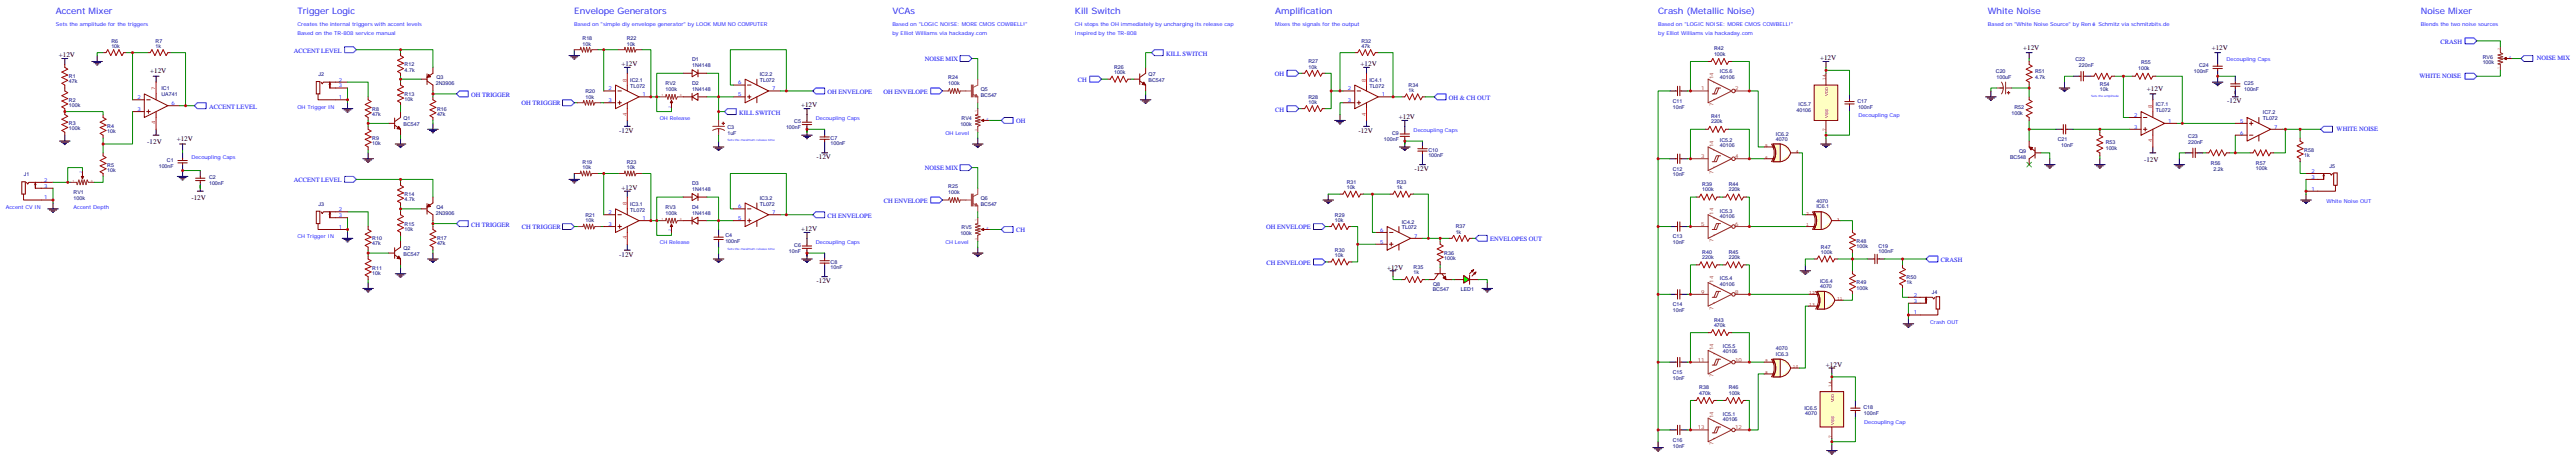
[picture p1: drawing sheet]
<svg xmlns="http://www.w3.org/2000/svg" width="1542mm" height="275mm" viewBox="0 0 1542 275" stroke-linecap="round" stroke-linejoin="round" font-family="sans-serif">
<defs><g id="words">
<g font-size="5.3" fill="#00f">
<text x="34" y="9">Accent Mixer</text>
<text x="178" y="9">Trigger Logic</text>
<text x="344" y="9">Envelope Generators</text>
<text x="534" y="9">VCAs</text>
<text x="644" y="9">Kill Switch</text>
<text x="764" y="9">Amplification</text>
<text x="993" y="9">Crash (Metallic Noise)</text>
<text x="1191" y="9">White Noise</text>
<text x="1450" y="9">Noise Mixer</text>
</g>
<g font-size="4.2">
<text x="1212" y="30">+12V</text>
<text x="1325" y="30">+12V</text>
<text x="35" y="34">+12V</text>
<text x="372" y="40">+12V</text>
<text x="815" y="40">+12V</text>
<text x="1090" y="36">+12V</text>
<text x="90" y="44">+12V</text>
<text x="1286" y="54">+12V</text>
<text x="480" y="64">+12V</text>
<text x="1334" y="62">-12V</text>
<text x="838" y="71">+12V</text>
<text x="371" y="80">-12V</text>
<text x="814" y="80">-12V</text>
<text x="88" y="86">-12V</text>
<text x="106" y="84">+12V</text>
<text x="489" y="95">-12V</text>
<text x="1284" y="97">-12V</text>
<text x="847" y="102">-12V</text>
<text x="372" y="114">+12V</text>
<text x="115" y="120">-12V</text>
<text x="480" y="138">+12V</text>
<text x="371" y="154">-12V</text>
<text x="831" y="161">+12V</text>
<text x="489" y="169">-12V</text>
<text x="1094" y="220">+12V</text>
</g>
<g font-size="3.9" fill="#00f">
<text x="1462" y="26">CRASH</text>
<text x="176" y="32">ACCENT LEVEL</text>
<text x="698" y="33">KILL SWITCH</text>
<text x="554" y="36">NOISE MIX</text>
<text x="1519" y="36">NOISE MIX</text>
<text x="763" y="46">OH</text>
<text x="1449" y="47">WHITE NOISE</text>
<text x="646" y="49">CH</text>
<text x="282" y="58">OH TRIGGER</text>
<text x="496" y="56">OH ENVELOPE</text>
<text x="529" y="56">OH ENVELOPE</text>
<text x="868" y="60">OH &amp; CH OUT</text>
<text x="125" y="65">ACCENT LEVEL</text>
<text x="312" y="63">OH TRIGGER</text>
<text x="443" y="69">KILL SWITCH</text>
<text x="764" y="67">CH</text>
<text x="609" y="74">OH</text>
<text x="1399" y="79">WHITE NOISE</text>
<text x="554" y="102">NOISE MIX</text>
<text x="176" y="109">ACCENT LEVEL</text>
<text x="529" y="121">CH ENVELOPE</text>
<text x="496" y="130">CH ENVELOPE</text>
<text x="282" y="136">CH TRIGGER</text>
<text x="313" y="137">CH TRIGGER</text>
<text x="758" y="137">OH ENVELOPE</text>
<text x="609" y="139">CH</text>
<text x="893" y="144">ENVELOPES OUT</text>
<text x="759" y="159">CH ENVELOPE</text>
<text x="1162" y="157">CRASH</text>
</g>
<g font-size="3.2" fill="#00f">
<text x="34" y="16">Sets the amplitude for the triggers</text>
<text x="178" y="16">Creates the internal triggers with accent levels</text>
<text x="344" y="16">Based on &quot;simple diy envelope generator&quot; by LOOK MUM NO COMPUTER</text>
<text x="534" y="16">Based on &quot;LOGIC NOISE: MORE CMOS COWBELL!&quot;</text>
<text x="644" y="16">CH stops the OH immediately by uncharging its release cap</text>
<text x="764" y="16">Mixes the signals for the output</text>
<text x="993" y="16">Based on &quot;LOGIC NOISE: MORE CMOS COWBELL!&quot;</text>
<text x="1191" y="16">Based on &quot;White Noise Source&quot; by Ren</text>
<text x="1257" y="16">Schmitz via schmitzbits.de</text>
<text x="1450" y="16">Blends the two noise sources</text>
<text x="178" y="21">Based on the TR-808 service manual</text>
<text x="534" y="21">by Elliot Williams via hackaday.com</text>
<text x="644" y="21">Inspired by the TR-808</text>
<text x="993" y="21">by Elliot Williams via hackaday.com</text>
<text x="1333" y="37">Decoupling Caps</text>
<text x="203" y="49">2</text>
<text x="203" y="52">3</text>
<text x="442" y="51">6</text>
<text x="82" y="59">2</text>
<text x="203" y="59">1</text>
<text x="365" y="54">2</text>
<text x="385" y="58">1</text>
<text x="442" y="58">5</text>
<text x="462" y="54">7</text>
<text x="807" y="54">2</text>
<text x="828" y="58">1</text>
<text x="103" y="63">6</text>
<text x="178" y="65">OH Trigger IN</text>
<text x="365" y="61">3</text>
<text x="807" y="61">3</text>
<text x="82" y="66">3</text>
<text x="1113" y="70">Decoupling Cap</text>
<text x="1278" y="70">2</text>
<text x="395" y="72">OH Release</text>
<text x="489" y="72">Decoupling Caps</text>
<text x="1278" y="77">3</text>
<text x="1299" y="73">1</text>
<text x="1342" y="73">5</text>
<text x="1362" y="77">7</text>
<text x="566" y="81">OH Level</text>
<text x="847" y="79">Decoupling Caps</text>
<text x="1342" y="81">6</text>
<text x="115" y="95">Decoupling Caps</text>
<text x="1384" y="103">2</text>
<text x="1384" y="107">3</text>
<text x="26" y="109">2</text>
<text x="26" y="112">3</text>
<text x="26" y="119">1</text>
<text x="1384" y="114">1</text>
<text x="4" y="125">Accent CV IN</text>
<text x="44" y="125">Accent Depth</text>
<text x="442" y="125">6</text>
<text x="1393" y="121">White Noise OUT</text>
<text x="203" y="126">2</text>
<text x="203" y="130">3</text>
<text x="365" y="128">2</text>
<text x="385" y="132">1</text>
<text x="442" y="132">5</text>
<text x="462" y="128">7</text>
<text x="203" y="137">1</text>
<text x="365" y="135">3</text>
<text x="178" y="143">CH Trigger IN</text>
<text x="827" y="139">6</text>
<text x="847" y="142">7</text>
<text x="395" y="146">CH Release</text>
<text x="489" y="146">Decoupling Caps</text>
<text x="566" y="146">CH Level</text>
<text x="827" y="146">5</text>
<text x="1146" y="178">2</text>
<text x="1146" y="181">3</text>
<text x="1146" y="188">1</text>
<text x="1156" y="194">Crash OUT</text>
<text x="1117" y="254">Decoupling Cap</text>
</g>
<g font-size="3.2" fill="#000080">
<text x="67" y="29">10k</text>
<text x="67" y="26">R6</text>
<text x="93" y="29">1k</text>
<text x="93" y="26">R7</text>
<text x="349" y="27">10k</text>
<text x="349" y="24">R18</text>
<text x="375" y="27">10k</text>
<text x="375" y="24">R22</text>
<text x="815" y="29">47k</text>
<text x="815" y="26">R32</text>
<text x="1027" y="33">100k</text>
<text x="1027" y="30">R42</text>
<text x="1487" y="35">RV6</text>
<text x="242" y="40">R12</text>
<text x="415" y="40">1N4148</text>
<text x="415" y="37">D1</text>
<text x="667" y="41">R26</text>
<text x="784" y="41">10k</text>
<text x="784" y="38">R27</text>
<text x="1243" y="37">C22</text>
<text x="1245" y="40">220nF</text>
<text x="1282" y="39">R55</text>
<text x="1317" y="40">C24</text>
<text x="1487" y="39">100k</text>
<text x="41" y="47">R1</text>
<text x="191" y="46">J2</text>
<text x="242" y="43">4.7k</text>
<text x="261" y="47">Q3</text>
<text x="455" y="46">IC2.2</text>
<text x="568" y="47">R24</text>
<text x="667" y="45">100k</text>
<text x="688" y="46">Q7</text>
<text x="1030" y="47">40106</text>
<text x="1030" y="44">IC5.6</text>
<text x="1195" y="44">C20</text>
<text x="1196" y="47">100uF</text>
<text x="1219" y="47">4.7k</text>
<text x="1219" y="44">R51</text>
<text x="1281" y="42">100k</text>
<text x="1314" y="44">100nF</text>
<text x="41" y="50">47k</text>
<text x="97" y="54">IC1</text>
<text x="261" y="51">2N3906</text>
<text x="377" y="53">TL072</text>
<text x="377" y="49">IC2.1</text>
<text x="399" y="51">RV2</text>
<text x="415" y="51">D2</text>
<text x="455" y="49">TL072</text>
<text x="568" y="51">100k</text>
<text x="688" y="49">BC547</text>
<text x="820" y="53">TL072</text>
<text x="820" y="49">IC4.1</text>
<text x="844" y="52">R34</text>
<text x="1258" y="51">R54</text>
<text x="1344" y="51">C25</text>
<text x="97" y="57">UA741</text>
<text x="242" y="57">R13</text>
<text x="351" y="59">10k</text>
<text x="351" y="56">R20</text>
<text x="399" y="54">100k</text>
<text x="415" y="54">1N4148</text>
<text x="587" y="58">BC547</text>
<text x="587" y="54">Q5</text>
<text x="784" y="59">R28</text>
<text x="844" y="55">1k</text>
<text x="1258" y="54">10k</text>
<text x="1344" y="54">100nF</text>
<text x="41" y="64">100k</text>
<text x="41" y="61">R2</text>
<text x="242" y="60">10k</text>
<text x="784" y="62">10k</text>
<text x="1002" y="65">10nF</text>
<text x="1002" y="61">C11</text>
<text x="1077" y="63">IC5.7</text>
<text x="1112" y="61">C17</text>
<text x="1113" y="65">100nF</text>
<text x="1206" y="65">R52</text>
<text x="1291" y="63">IC7.1</text>
<text x="223" y="69">47k</text>
<text x="223" y="66">R8</text>
<text x="262" y="69">47k</text>
<text x="262" y="66">R16</text>
<text x="1025" y="71">R41</text>
<text x="1076" y="67">40106</text>
<text x="1205" y="69">100k</text>
<text x="1291" y="67">TL072</text>
<text x="1355" y="72">TL072</text>
<text x="1355" y="68">IC7.2</text>
<text x="41" y="75">R3</text>
<text x="64" y="77">R4</text>
<text x="242" y="76">BC547</text>
<text x="242" y="72">Q1</text>
<text x="436" y="77">C3</text>
<text x="471" y="77">100nF</text>
<text x="476" y="74">C5</text>
<text x="575" y="76">100k</text>
<text x="576" y="72">RV4</text>
<text x="1025" y="74">220k</text>
<text x="41" y="78">100k</text>
<text x="64" y="80">10k</text>
<text x="223" y="84">R9</text>
<text x="436" y="81">1uF</text>
<text x="497" y="84">C7</text>
<text x="834" y="81">C9</text>
<text x="1064" y="81">IC6.2</text>
<text x="1311" y="83">C23</text>
<text x="223" y="87">10k</text>
<text x="497" y="87">100nF</text>
<text x="829" y="84">100nF</text>
<text x="1030" y="88">40106</text>
<text x="1030" y="85">IC5.2</text>
<text x="1064" y="84">4070</text>
<text x="1232" y="84">C21</text>
<text x="1235" y="88">10nF</text>
<text x="1261" y="90">100k</text>
<text x="1261" y="86">R53</text>
<text x="1311" y="86">220nF</text>
<text x="855" y="94">100nF</text>
<text x="855" y="91">C10</text>
<text x="1204" y="95">BC548</text>
<text x="1209" y="91">Q9</text>
<text x="1380" y="94">1k</text>
<text x="1380" y="91">R58</text>
<text x="64" y="100">R5</text>
<text x="95" y="100">100nF</text>
<text x="100" y="97">C1</text>
<text x="349" y="101">10k</text>
<text x="349" y="98">R19</text>
<text x="375" y="101">10k</text>
<text x="375" y="98">R23</text>
<text x="1324" y="99">R56</text>
<text x="1351" y="102">100k</text>
<text x="1351" y="99">R57</text>
<text x="1395" y="100">J5</text>
<text x="14" y="106">J1</text>
<text x="64" y="103">10k</text>
<text x="125" y="107">C2</text>
<text x="1002" y="106">10nF</text>
<text x="1002" y="102">C12</text>
<text x="1326" y="102">2.2k</text>
<text x="125" y="111">100nF</text>
<text x="415" y="111">D3</text>
<text x="568" y="113">R25</text>
<text x="807" y="113">10k</text>
<text x="807" y="110">R31</text>
<text x="837" y="113">1k</text>
<text x="837" y="110">R33</text>
<text x="1020" y="111">R39</text>
<text x="1035" y="111">R44</text>
<text x="44" y="120">100k</text>
<text x="44" y="116">RV1</text>
<text x="242" y="117">R14</text>
<text x="415" y="114">1N4148</text>
<text x="455" y="120">IC3.2</text>
<text x="568" y="116">100k</text>
<text x="587" y="120">Q6</text>
<text x="1020" y="114">100k</text>
<text x="1035" y="114">220k</text>
<text x="191" y="123">J3</text>
<text x="242" y="120">4.7k</text>
<text x="261" y="125">Q4</text>
<text x="377" y="123">IC3.1</text>
<text x="399" y="125">RV3</text>
<text x="415" y="125">D4</text>
<text x="455" y="123">TL072</text>
<text x="587" y="123">BC547</text>
<text x="1088" y="121">4070</text>
<text x="1088" y="124">IC6.1</text>
<text x="261" y="129">2N3906</text>
<text x="351" y="130">R21</text>
<text x="377" y="127">TL072</text>
<text x="399" y="129">100k</text>
<text x="415" y="129">1N4148</text>
<text x="800" y="130">R29</text>
<text x="1030" y="130">40106</text>
<text x="1030" y="127">IC5.3</text>
<text x="242" y="135">R15</text>
<text x="351" y="133">10k</text>
<text x="576" y="137">RV5</text>
<text x="800" y="133">10k</text>
<text x="840" y="137">TL072</text>
<text x="840" y="134">IC4.2</text>
<text x="872" y="137">R37</text>
<text x="223" y="144">R10</text>
<text x="242" y="138">10k</text>
<text x="262" y="144">R17</text>
<text x="434" y="142">C4</text>
<text x="575" y="141">100k</text>
<text x="872" y="140">1k</text>
<text x="1002" y="143">C13</text>
<text x="223" y="147">47k</text>
<text x="242" y="150">Q2</text>
<text x="262" y="147">47k</text>
<text x="434" y="146">100nF</text>
<text x="476" y="148">C6</text>
<text x="1002" y="146">10nF</text>
<text x="1091" y="149">R47</text>
<text x="1112" y="149">100k</text>
<text x="1112" y="146">R48</text>
<text x="1125" y="148">C19</text>
<text x="242" y="153">BC547</text>
<text x="473" y="151">10nF</text>
<text x="800" y="154">10k</text>
<text x="800" y="151">R30</text>
<text x="865" y="156">100k</text>
<text x="865" y="153">R36</text>
<text x="1020" y="155">220k</text>
<text x="1020" y="152">R40</text>
<text x="1035" y="155">220k</text>
<text x="1035" y="152">R45</text>
<text x="1091" y="152">100k</text>
<text x="1125" y="151">100nF</text>
<text x="223" y="161">R11</text>
<text x="497" y="161">10nF</text>
<text x="497" y="158">C8</text>
<text x="847" y="161">R35</text>
<text x="223" y="165">10k</text>
<text x="847" y="164">1k</text>
<text x="1030" y="168">IC5.4</text>
<text x="1142" y="167">R50</text>
<text x="858" y="171">Q8</text>
<text x="1030" y="171">40106</text>
<text x="1090" y="172">4070</text>
<text x="1090" y="169">IC6.4</text>
<text x="1112" y="173">100k</text>
<text x="1112" y="170">R49</text>
<text x="1142" y="170">1k</text>
<text x="858" y="174">BC547</text>
<text x="875" y="174">LED1</text>
<text x="1157" y="176">J4</text>
<text x="1002" y="183">C14</text>
<text x="1002" y="187">10nF</text>
<text x="1027" y="196">470k</text>
<text x="1027" y="192">R43</text>
<text x="1032" y="208">IC5.5</text>
<text x="1064" y="210">4070</text>
<text x="1032" y="211">40106</text>
<text x="1064" y="213">IC6.3</text>
<text x="1002" y="227">10nF</text>
<text x="1002" y="224">C15</text>
<text x="1018" y="233">R38</text>
<text x="1035" y="233">R46</text>
<text x="1018" y="236">470k</text>
<text x="1035" y="236">100k</text>
<text x="1081" y="245">IC6.5</text>
<text x="1116" y="245">C18</text>
<text x="1032" y="252">40106</text>
<text x="1032" y="249">IC5.1</text>
<text x="1081" y="248">4070</text>
<text x="1116" y="248">100nF</text>
<text x="1002" y="268">10nF</text>
<text x="1002" y="264">C16</text>
</g>
<g font-size="3.2" fill="#8d2323">
<text x="1026" y="47" transform="rotate(-90 1026 47)">14</text>
<text x="1019" y="54">1</text>
<text x="1039" y="54">2</text>
<text x="1026" y="64" transform="rotate(-90 1026 64)">7</text>
<text x="1026" y="88" transform="rotate(-90 1026 88)">14</text>
<text x="1019" y="95">3</text>
<text x="1039" y="95">4</text>
<text x="1026" y="104" transform="rotate(-90 1026 104)">7</text>
<text x="1026" y="129" transform="rotate(-90 1026 129)">14</text>
<text x="1019" y="135">5</text>
<text x="1039" y="135">6</text>
<text x="1026" y="145" transform="rotate(-90 1026 145)">7</text>
<text x="1026" y="169" transform="rotate(-90 1026 169)">14</text>
<text x="1019" y="176">9</text>
<text x="1039" y="176">8</text>
<text x="1026" y="185" transform="rotate(-90 1026 185)">7</text>
<text x="1026" y="210" transform="rotate(-90 1026 210)">14</text>
<text x="1017" y="216">11</text>
<text x="1039" y="216">10</text>
<text x="1026" y="226" transform="rotate(-90 1026 226)">7</text>
<text x="1026" y="250" transform="rotate(-90 1026 250)">14</text>
<text x="1017" y="257">13</text>
<text x="1039" y="257">12</text>
<text x="1026" y="266" transform="rotate(-90 1026 266)">7</text>
</g>
<g font-size="3.2" fill="#f00">
<text x="375" y="49" transform="rotate(-90 375 49)">8</text>
<text x="818" y="49" transform="rotate(-90 818 49)">8</text>
<text x="93" y="54" transform="rotate(-90 93 54)">7</text>
<text x="1289" y="65" transform="rotate(-90 1289 65)">8</text>
<text x="375" y="69" transform="rotate(-90 375 69)">4</text>
<text x="818" y="69" transform="rotate(-90 818 69)">4</text>
<text x="93" y="74" transform="rotate(-90 93 74)">4</text>
<text x="1289" y="85" transform="rotate(-90 1289 85)">4</text>
<text x="375" y="123" transform="rotate(-90 375 123)">8</text>
<text x="375" y="143" transform="rotate(-90 375 143)">4</text>
</g>
<g font-size="2.8" fill="#840000">
<text x="1094" y="48" transform="rotate(-90 1094 48)">14</text>
<text x="1095" y="57" transform="rotate(-90 1095 57)">VDD</text>
<text x="1095" y="71" transform="rotate(-90 1095 71)">VSS</text>
<text x="1094" y="78" transform="rotate(-90 1094 78)">7</text>
<text x="1057" y="88">5</text>
<text x="1057" y="95">6</text>
<text x="1076" y="91">4</text>
<text x="1082" y="128">2</text>
<text x="1082" y="136">1</text>
<text x="1100" y="132">3</text>
<text x="1084" y="176">12</text>
<text x="1100" y="180">11</text>
<text x="1084" y="183">13</text>
<text x="1057" y="217">9</text>
<text x="1074" y="220">10</text>
<text x="1057" y="224">8</text>
<text x="1097" y="231" transform="rotate(-90 1097 231)">14</text>
<text x="1098" y="241" transform="rotate(-90 1098 241)">VDD</text>
<text x="1098" y="254" transform="rotate(-90 1098 254)">VSS</text>
<text x="1097" y="262" transform="rotate(-90 1097 262)">7</text>
</g>
<g font-size="1.8" fill="#8d2323">
<text x="1497" y="30" transform="rotate(-90 1497 30)">3</text>
<text x="1497" y="41" transform="rotate(-90 1497 41)">1</text>
<text x="396" y="58">1</text>
<text x="407" y="58">3</text>
<text x="585" y="67" transform="rotate(-90 585 67)">1</text>
<text x="585" y="78" transform="rotate(-90 585 78)">3</text>
<text x="43" y="109">1</text>
<text x="54" y="109">3</text>
<text x="396" y="132">1</text>
<text x="407" y="132">3</text>
<text x="585" y="132" transform="rotate(-90 585 132)">1</text>
<text x="585" y="143" transform="rotate(-90 585 143)">3</text>
</g>
<g font-size="1.8" fill="#00f">
<text x="1503" y="35">2</text>
<text x="1252" y="58">Sets the amplitude</text>
<text x="402" y="64" transform="rotate(-90 402 64)">2</text>
<text x="591" y="72">2</text>
<text x="436" y="84">Sets the maximum release time</text>
<text x="49" y="104" transform="rotate(-90 49 104)">2</text>
<text x="591" y="137">2</text>
<text x="402" y="138" transform="rotate(-90 402 138)">2</text>
<text x="436" y="150">Sets the maximum release time</text>
</g>
</g></defs>
<g fill="none" stroke="#870000" stroke-width=".6">
<path d="M62 32h1M74 32h2M88 32h2M101 32h1M79 60h7M86 56l15 7-15 7zM88 60h2M93 56v4M362 54h7M369 51l14 7-14 7zM370 54h2M376 51v3"/>
<path d="M383 58h7M409 58h6M409 44h6M415 42l3 2-3 2zM415 58l3-2v4zM415 56v4M418 58h5M418 44h5M418 42v4M439 51h7M439 58h7M446 47l14 7-14 7z"/>
<path d="M448 51h2M448 58h2M449 57v2M453 47v4M453 58v3M460 54h7M79 67h7M88 67h2M89 66v2M93 67v3M101 63h7M362 61h7"/>
<path d="M370 61h2M371 60v3M376 61v4M402 61v4M107 97h5M107 96h5M109 95v1M109 97v2M13 109h2v7h-2zM14 116v4h18M16 109l1 1v-1h15M21 113v-4v4"/>
<path d="M21 113h11M117 108h6M117 107h6M120 106v1M120 108v1"/>
</g>
<g fill="none" stroke="#008700" stroke-width=".6">
<path d="M62 32h-4v1M76 32h12M79 32v28M102 32h9v31h-3M370 30h-8v24M395 58h-2v9h9v-2M423 44h7v14h9M423 58h7v14M439 51h-2v-21h34v24h-4M471 54h16M344 61h2M360 61h2"/>
<path d="M109 90v1M32 113v8M109 102h11M120 111v2"/>
</g>
<path d="M93 49v7M376 44v7M93 70v7M376 65v7" fill="none" stroke="#f00" stroke-width=".6"/>
<path d="M337 60h5l2 1-2 2h-5z" fill="none" stroke="#00f" stroke-width=".6"/>
<g fill="none" stroke="#000" stroke-width=".6">
<path d="M55 37h6M56 38h4M57 38h2M58 39h1M58 33v4M341 33h6M342 34h4M343 35h2M344 35h.1M344 30v3M92 46h3M93 46v3"/>
<path d="M374 40h3M376 40v4M93 77v4M374 76h3M376 72v4M92 81h3M108 86h3M109 86v4M109 91v4M109 99v7M427 88h7M428 89h5"/>
<path d="M429 89h2M430 90h1M430 84v4M106 106h7M107 106h4M108 107h2M109 108h1M118 114h4M120 102v4M120 109v5M29 125h6M30 126h4"/>
<path d="M31 126h2M31 127h1M32 121v4"/>
</g>
<path d="M344 30h3l1-2 1 3 1-3 1 3v-3l1 3 1-3 1 3 1-1h3M370 30h4v-2l1 3 1-3 1 3 1-3 1 3 1-3v3l1-1h4M395 58h4v-1l1 2 1-2 1 2 1-2v2l1-2 1 2 1-1h3M346 61h3l1-1 1 3v-3l1 3 1-3 1 3 1-3 1 3v-2h4M402 60v1M427 76h7M430 77l-3 1M430 77l4 1M430 72v4M430 77v4" fill="none" stroke="#8c2424" stroke-width=".6"/>
<path d="M402 60l1 1h-2z" fill="#870000" stroke="#870000" stroke-width=".6"/>
<g fill="#8c2424" stroke="#8c2424" stroke-width=".6">
<path d="M433 74h1z"/>
<path d="M433 73v2z"/>
</g>
<path d="M63 32l2-2 1 3 2-3 1 3 2-3 2 3 1-1M90 32l1-2 2 3 2-3 1 3 2-3 1 3 2-1" fill="none" stroke="#a10000" stroke-width=".6"/>
<path d="M21 109l1 2-1-1-1 1z" fill="#870000"/>
<g fill="none" stroke="#008700" stroke-width=".6">
<path d="M240 30v2M240 46v3M240 47h12M259 54v4M259 56h14M39 67h23v2M79 67v19h-17v-3M111 63h5M220 72v4M220 74h13M240 63v4M259 72v2"/>
<path d="M62 86v5M220 90v1M240 81v2M32 109h10M49 102v-2h-8v9M62 106v3h-6"/>
</g>
<path d="M42 109h4v2l1-3 1 3 1-3 1 3v-3l2 3v-3l1 1h3M49 106v1" fill="none" stroke="#8c2424" stroke-width=".6"/>
<g fill="#870000" stroke="#870000" stroke-width=".6">
<path d="M49 106h1l-1 1z"/>
<path d="M239 76l1 1h-2z"/>
<path d="M257 45l1 1h-2z"/>
</g>
<g fill="none" stroke="#870000" stroke-width=".6">
<path d="M39 39v1M240 32v1M39 51v3M189 49h3v7h-3zM190 56v4h18M192 49l1 1 1-1h14M198 53v-4v4M198 53h10M220 58v2M240 44v2M240 49v2M252 47h4"/>
<path d="M256 48l3 3v3M256 44v7M259 40v4l-3 2M259 58v2M39 65v4M39 79v2M62 69v1M220 70v2M220 76v1M233 74h3M236 75l4 2v4M236 71v6"/>
<path d="M240 61v2M240 67v3l-4 3M259 70v2M62 81v2M62 91v2M220 88v2M49 102v4M62 104v2"/>
</g>
<g fill="none" stroke="#000" stroke-width=".6">
<path d="M37 35h4M39 35v4M256 77h6M257 78h4M258 79h2M259 79h1M259 74v3M36 84h6M37 85h4M38 86h2M38 87h1M39 81v3"/>
<path d="M217 95h7M218 96h5M219 96h3M220 97h1M220 91v4M237 86h6M238 87h4M239 88h2M240 88h.1M240 83v3"/>
</g>
<path d="M240 33l2 1-4 2 4 2-4 1 4 2-4 2 2 1M39 40l2 1-4 2 4 2-4 1 4 2-4 2 2 1M39 54l2 1-4 2 4 2-4 1 4 2-4 2 2 1M220 60l2 1-3 2 3 1-3 2 3 1-3 2 1 1M240 51l2 1-4 2 4 1-4 2 4 2-4 1 2 1M259 60l2 1-3 2 3 1-3 2 3 1-3 2 1 1M39 69l2 1-4 1 4 2-4 2 4 1-4 2 2 1M62 70l1 1-3 2 3 2-3 1 3 2-3 2 2 1M220 77l2 1-3 2 3 2-3 1 3 2-3 2 1 1M62 93l1 1-3 2 3 2-3 1 3 2-3 2 2 1" fill="none" stroke="#a10000" stroke-width=".6"/>
<path d="M118 61h5v4h-5l-2-2z" fill="none" stroke="#00f" stroke-width=".6"/>
<path d="M198 49v2v-1l-1 1z" fill="#870000"/>
<path d="M205 65h6M206 66h4M207 66h2M208 67h.1M208 61v4M208 139v4M205 143h6M206 143h4M207 144h2M208 145h.1" fill="none" stroke="#000" stroke-width=".6"/>
<path d="M208 53v8M208 49h12v9M208 127h12v9M208 130v9" fill="none" stroke="#008700" stroke-width=".6"/>
<path d="M206 28h6l1 2-1 2h-6zM275 54h5v4h-5l-2-2zM206 106h6l1 1-1 2h-6zM275 132h5v4h-5l-2-2z" fill="none" stroke="#00f" stroke-width=".6"/>
<path d="M189 126h3v8h-3zM190 134v3h18M192 127l1 1 1-1h14M198 130v-3v3M198 130h10" fill="none" stroke="#870000" stroke-width=".6"/>
<path d="M198 127v2v-1l-1 1z" fill="#870000"/>
<g fill="none" stroke="#008700" stroke-width=".6">
<path d="M213 30h46v10M358 30h4M385 30h5v28h3v-14h16M582 35h4v12M811 32h-8v22M825 32h9v26M778 44h2M794 44h3v10h7M797 54v11h-3M833 58h7M854 58h5M494 77h-11v2"/>
<path d="M586 61v4M586 79v4M593 72h7M778 65h2M804 61h-1v8M430 81v3M852 84h-11v2M213 107h46v11M240 107v2M358 104h4M370 104h-8v25M385 104h5v28h3"/>
<path d="M409 118h-16v14M423 118h7v14h-7M582 100h4v13M796 116h7M817 116h5M833 116h-11v23h2M847 116h8v27h-3M240 123v4M240 125h12M259 134h14M259 132v4M344 136h2"/>
<path d="M360 136h2M393 132v9h9v-2M393 132h2M439 125h-2v-21h34v25h-4M439 132h-9v5M471 129h16M586 127v3M593 137h7M794 136h2M810 136h3v10h11M220 151h13M220 150v3"/>
<path d="M240 141v3M240 159v1M259 150v1M430 148v3M494 151h-11v2M586 144v4M794 157h2M813 146v11h-3M863 159v1M882 143h2M220 167v2M834 166v1h6"/>
<path d="M854 167h1"/>
</g>
<g fill="none" stroke="#000" stroke-width=".6">
<path d="M817 40h3M818 40v4M482 65h3M483 65v7M483 76v5M494 77v4M799 72h7M800 73h5M802 73h2M802 74h1M803 69v3M817 76h3"/>
<path d="M818 72v4M840 72h3M841 72v7M480 81h6M481 82h4M482 82h2M483 83h1M492 91h4M494 84v7M582 86h7M583 87h5M585 88h2"/>
<path d="M585 88h1M586 83v3M838 88h7M839 89h4M840 89h2M841 90h1M841 83v5M850 99h4M852 84v4M852 91v8M341 107h6M342 108h4"/>
<path d="M343 109h2M344 109h.1M344 104v3M374 114h3M376 114v4M792 120h7M796 116v4M430 137v4M482 139h3M483 139v7M793 120h5M794 121h3"/>
<path d="M795 122h1M256 155h6M257 156h4M258 156h2M259 157h1M259 151v4M374 150h3M376 146v4M427 155h7M428 156h5M429 156h2M430 157h1"/>
<path d="M430 144v4M430 151v4M480 155h6M481 156h4M482 156h2M483 157h1M483 150v5M494 151v4M494 159v7M582 151h7M583 152h5M585 153h2"/>
<path d="M585 154h1M586 148v3M217 173h7M218 173h5M219 174h3M220 175h1M220 169v4M237 164h6M238 165h4M239 165h2M240 166h.1M240 160v4"/>
<path d="M492 166h4M833 162h3M834 162v4"/>
</g>
<g fill="none" stroke="#a10000" stroke-width=".6">
<path d="M813 32l1-2 2 3 2-3 1 3 2-3 2 3 1-1M781 44l1-2 2 4 2-4 1 4 2-4 2 4 1-2M841 58l1-2 2 4 2-4 1 4 2-4 2 4 1-2M781 65l1-2 2 4 2-4 1 4 2-4 2 4 1-2M240 111l2 1-4 2 4 1-4 2 4 2-4 1 2 1M804 116l1-2 2 4 2-4 1 4 2-4 2 4 1-2M834 116l1-2 2 4 2-4 1 4 2-4 2 4 1-2M220 137l2 1-3 2 3 2-3 1 3 2-3 2 1 1M240 129l2 1-4 1 4 2-4 2 4 1-4 2 2 1M259 137l2 1-3 2 3 2-3 1 3 2-3 2 1 1M797 136l1-2 2 3 2-3 1 3 2-3 2 3 1-1M220 155l2 1-3 2 3 2-3 1 3 2-3 2 1 1"/>
<path d="M797 157l1-2 2 4 2-4 1 4 2-4 2 4 1-2M863 146l1 1-3 2 3 2-3 1 3 2-3 2 2 1M870 143l1-2 1 3 2-3 2 3 1-3 2 3 1-1M841 167l1-1 2 3 2-3 1 3 2-3 2 3 1-2"/>
</g>
<g fill="none" stroke="#870000" stroke-width=".6">
<path d="M811 32h2M824 32h1M780 44h1M792 44h2M804 54h7M811 51l14 7-14 7zM813 54h2M818 51v3M825 58h8M840 58h1M852 58h2M480 75h6"/>
<path d="M480 73h6M483 72v1M483 75v1M589 72h4M780 65h1M792 65h2M804 61h7M813 61h2M814 60v3M818 61v4M841 79v1M491 83h6"/>
<path d="M491 82h6M494 81v1M494 83v1M839 82h5M839 80h5M841 82v1M849 90h6M849 89h6M852 88v1M852 90v1M240 109v2M259 118v3l-3 3"/>
<path d="M409 118h6M415 116l3 2-3 2zM418 118h5M418 116v4M803 116h1M815 116h2M833 116h1M845 116h2M220 136v1M240 121v2M240 127v2M240 139v2"/>
<path d="M252 125h4M256 126l3 3v3M256 122v6M259 136v1M362 129h7M362 136h7M369 125l14 7-14 7zM370 129h2M370 136h2M371 135v2M376 125v4M376 136v3"/>
<path d="M383 132h7M402 136v3M409 132h6M415 132l3-2v4zM415 130v4M418 132h5M439 125h7M439 132h7M446 121l14 8-14 7zM448 125h2M448 132h2M449 131v2"/>
<path d="M453 121v4M453 132v4M460 129h7M589 137h4M796 136h1M808 136h2M824 139h7M831 136l14 7-14 7zM832 139h2M838 136v3M220 148v2M220 153v2"/>
<path d="M233 151h3M236 153l4 2v4M236 148v7M240 144v4l-4 2M259 148v2M428 143h5M428 142h5M430 141v1M430 143v1M480 149h6M480 147h6M483 146v1"/>
<path d="M483 149v1M491 157h6M491 156h6M494 155v1M494 157v2M796 157h1M808 157h2M824 146h7M832 146h2M833 145v2M838 146v4M845 143h7"/>
<path d="M863 144v2M863 157v2M868 143h2M880 143h2M220 166v1M840 167h1M852 167h2M859 164h7M861 164l-2 3h-4M863 160v4M864 164l2 3h4M871 167h6"/>
<path d="M880 167h5"/>
</g>
<g fill="#870000" stroke="#870000" stroke-width=".6">
<path d="M257 122l1 2h-2z"/>
<path d="M239 153l1 2h-2z"/>
<path d="M588 72l1-1v2z"/>
<path d="M402 134l1 2h-2z"/>
<path d="M588 137h1v1z"/>
<path d="M864 166l2-1v2z"/>
</g>
<path d="M564 54h4l1-1v3l1-3 1 3 1-3 1 3 1-3 1 3v-2h4M586 65v4h-2l3 1-3 1 3 1h-3l3 1-3 1 3 1-1 1v3M588 72h1M344 104h3l1-2 1 3 1-3 1 3v-3l1 3 1-3 1 3 1-1h3M370 104h4v-2l1 3 1-3 1 3 1-3 1 3 1-3v3l1-1h4M564 120h4l1-2v3l1-3 1 3 1-3 1 3 1-3 1 3v-1h4M346 136h3l1-2 1 3v-3l1 3 1-3 1 3 1-3 1 3v-1h4M395 132h4v-1l1 2 1-2 1 2 1-2v2l1-2 1 2 1-1h3M402 134v2M586 130v4h-2l3 1-3 1 3 1-3 1h3l-3 1 3 1-1 1v3M588 137h1" fill="none" stroke="#8c2424" stroke-width=".6"/>
<g fill="none" stroke="#a64a4a" stroke-width=".6">
<path d="M579 54h3M583 56l1 1M585 57l1 1h-2zM585 57l-1 1 1-1v1h-1M586 47v4M586 58v3M586 51l-3 1M579 120h3M586 113v3l-3 2M583 122l1 1M585 122l1 1h-2zM585 122v1h-1"/>
<path d="M585 123h-1M586 123v4"/>
</g>
<g fill="#a64a4a" stroke="#a64a4a" stroke-width=".6">
<path d="M582 51h1v7h-1z"/>
<path d="M582 116h1v7h-1z"/>
</g>
<g fill="none" stroke="#00f" stroke-width=".6">
<path d="M575 33h5l2 2-2 2h-5zM489 53h5v3h-5l-2-2zM557 53h6l1 1-1 2h-6zM771 42h5l2 2-2 2h-5zM859 58l2-2h5v4h-5zM600 72l1-2h6v4h-6zM771 63h5l2 2-2 2h-5zM575 99h5l2 1-2 2h-5zM557 118h6l1 2-1 1h-6zM337 134h5l2 2-2 1h-5zM489 127h5v3h-5l-2-1zM601 136h6v3h-6l-1-2z"/>
<path d="M787 134h5l2 2-2 1h-5zM787 155h5l2 2-2 2h-5zM885 141h6v3h-6l-1-1z"/>
</g>
<path d="M818 44v7M818 65v7M376 118v7M376 139v7" fill="none" stroke="#f00" stroke-width=".6"/>
<g fill="#0f0" stroke="#870000" stroke-width=".6">
<path d="M883 163h1l-1 1z"/>
<path d="M881 162l2-1-1 2z"/>
</g>
<g fill="#870000" stroke="#870000" stroke-width=".6">
<path d="M882 165l1-1z"/>
<path d="M880 164l2-2z"/>
</g>
<path d="M880 165v5z" fill="#f00" stroke="#870000" stroke-width=".6"/>
<path d="M877 165l3 2-3 2z" fill="#0f0" stroke="#870000" stroke-width=".6"/>
<g fill="none" stroke="#008700" stroke-width=".6">
<path d="M690 32h-4v8M1023 37h-11v17h-1M1037 37h11v17h5v34h4M660 47h3M677 47h2M686 54v2M430 67h4M1021 77h-9v18h-1M1035 77h13v18h9M855 143h8v1M863 143h5M870 167h1"/>
<path d="M885 167h6v2"/>
</g>
<g fill="none" stroke="#000" stroke-width=".6">
<path d="M683 60h6M686 56v4M1000 54h4M1007 54h4M684 60h4M685 61h2M686 62h1M1000 95h4M1007 95h4M888 173h6M889 173h4M890 174h2"/>
<path d="M890 175h1M891 169v4"/>
</g>
<path d="M691 30h6v3h-6l-1-1zM653 46h5l2 1-2 2h-5zM434 67l2-2h5v4h-5z" fill="none" stroke="#00f" stroke-width=".6"/>
<path d="M1025 37l1-2 2 4 1-4 2 4 2-4 1 4 1-2M665 47l1-1 2 3 2-3 1 3 2-3 2 3 1-2M1023 77l1-1 2 3 2-3 1 3 2-3 2 3 1-2" fill="none" stroke="#a10000" stroke-width=".6"/>
<g fill="none" stroke="#870000" stroke-width=".6">
<path d="M1023 37h2M1035 37h2M663 47h2M676 47h1M679 47h4M683 48l3 3v3M683 44v7M686 40v4l-3 2M1004 54h1M1005 52v5M1006 52v5M1006 54h1"/>
<path d="M1021 77h2M1034 77h1M1004 95h1M1005 92v6M1006 92v6M1006 95h1"/>
</g>
<path d="M685 49l1 2h-2z" fill="#870000" stroke="#870000" stroke-width=".6"/>
<g fill="none" stroke="#8c2424" stroke-width=".6">
<path d="M1012 54h11M1023 47l14 7-14 7zM1027 49h.1M1027 59v1M1029 53l-1 3h-1M1030 53h-2l-1 3h-1M1039 54h9M1012 95h11M1023 88l14 7-14 7zM1027 90h.1M1027 100h.1M1029 93l-1 4h-1"/>
<path d="M1030 93h-2l-1 4h-1M1039 95h9M1012 136h11M1023 129l14 7-14 7zM1027 130v1M1029 134l-1 3h-1M1030 134h-2l-1 3h-1M1039 136h9M1027 141h.1M1012 176h11M1023 169l14 7-14 7zM1027 171h.1"/>
<path d="M1029 174l-1 4h-1M1030 174h-2l-1 4h-1M1039 176h9M1027 181h.1M1012 217h11M1023 210l14 7-14 7zM1027 211v1M1029 215l-1 3h-1M1030 215h-2l-1 3h-1M1039 217h9M1027 222h.1M1012 257h11"/>
<path d="M1023 250l14 7-14 7zM1027 252h.1M1029 256l-1 3h-1M1030 256h-2l-1 3h-1M1039 257h9M1027 262v1"/>
<circle cx="1038" cy="54" r="1.1"/>
<circle cx="1038" cy="95" r="1.1"/>
<circle cx="1038" cy="136" r="1.1"/>
<circle cx="1038" cy="176" r="1.1"/>
<circle cx="1038" cy="217" r="1.1"/>
<circle cx="1038" cy="257" r="1.1"/>
</g>
<g fill="#ffffc2" stroke="#850000" stroke-width=".6">
<path d="M1091 137l6-5a7 7 0 0 1-6 5z"/>
<path d="M1091 127a7 7 0 0 1 6 5z"/>
<path d="M1086 127h5z"/>
<path d="M1086 137h5z"/>
<path d="M1086 127h5v10h-5h1a9 9 0 0 0-1-10z"/>
</g>
<path d="M1081 136h6M1081 129h6M1086 127a9 9 0 0 1 0 10M1097 132h5" fill="none" stroke="#850000" stroke-width=".6"/>
<g fill="#ffffc2" stroke="#850000" stroke-width=".6">
<path d="M1066 86a7 7 0 0 1 6 5z"/>
<path d="M1066 97l6-6a7 7 0 0 1-6 6z"/>
<path d="M1062 97h4z"/>
<path d="M1062 86h4z"/>
<path d="M1062 86h4v11h-4a9 9 0 0 0 0-11z"/>
</g>
<path d="M1057 88h6M1057 95h6M1061 86a9 9 0 0 1 0 11M1062 86a9 9 0 0 1 0 11M1072 91h6" fill="none" stroke="#850000" stroke-width=".6"/>
<g fill="#ffffc2" stroke="#850000" stroke-width=".6">
<path d="M1066 226l6-6a7 7 0 0 1-6 6z"/>
<path d="M1066 215a7 7 0 0 1 6 5z"/>
<path d="M1062 215h4z"/>
<path d="M1062 226h4z"/>
<path d="M1062 215h4v11h-4v-1a9 9 0 0 0 0-10z"/>
</g>
<path d="M1057 217h6M1061 215a9 9 0 0 1 0 11M1062 215a9 9 0 0 1 0 11M1057 224h6M1072 220h6" fill="none" stroke="#850000" stroke-width=".6"/>
<g fill="#ffffc2" stroke="#850000" stroke-width=".6">
<path d="M1093 174a7 7 0 0 1 6 6z"/>
<path d="M1093 185l6-5a7 7 0 0 1-6 5z"/>
<path d="M1088 185h5z"/>
<path d="M1088 174h5z"/>
<path d="M1088 174h5v11h-5a9 9 0 0 0 0-11z"/>
</g>
<path d="M1083 176h6M1087 174a9 9 0 0 1 0 11M1088 174a9 9 0 0 1 0 11M1099 180h5M1083 183h6" fill="none" stroke="#850000" stroke-width=".6"/>
<path d="M1090 234h14v22h-14z" fill="#ffffc2" stroke="#850000" stroke-width=".6"/>
<path d="M1097 227v7M1097 256v7" fill="none" stroke="#850000" stroke-width=".6"/>
<g fill="none" stroke="#008700" stroke-width=".6">
<path d="M1000 54h-7v210M993 95h7M1078 91h2v38h1M1016 118h-4v18h-1M1030 118h2M1046 118h2v18h33M993 136h7M1102 132h7v5M1016 159h-4v17h-1M1030 159h2M1046 159h2v17h35M1087 155h-6v4"/>
<path d="M1109 151v4h-8M1109 155v7M993 176h7M1109 176v4h-5M1023 199h-11v18h-1M1037 199h11v18h9M1083 183h-2v37h-3M993 217h7M1014 240h-2v17h-1M1028 240h4M1057 224h-4v33h-5v-17h-2M1097 224v3"/>
<path d="M993 257h7M1097 263v3"/>
</g>
<path d="M1018 118l1-2 2 4 1-4 2 4 2-4 1 4 1-2M1034 118l1-2 1 4 2-4 2 4 1-4 2 4 1-2M1109 139l2 1-3 2 3 2-3 1 3 2-3 2 1 1M1018 159l1-2 2 3 1-3 2 3 2-3 1 3 1-1M1034 159l1-2 1 3 2-3 2 3 1-3 2 3 1-1M1088 155l1-2 2 4 2-4 1 4 2-4 2 4 1-2M1109 164l2 1-3 2 3 1-3 2 3 2-3 1 1 1M1025 199l1-2 2 4 1-4 2 4 2-4 1 4 1-2M1016 240l1-2 2 3 2-3 1 3 2-3 2 3 1-1M1034 240l1-2 1 3 2-3 2 3 1-3 2 3 1-1" fill="none" stroke="#a10000" stroke-width=".6"/>
<g fill="none" stroke="#870000" stroke-width=".6">
<path d="M1016 118h2M1028 118h2M1032 118h2M1044 118h2M1004 136h1M1005 133v5M1006 133v5M1006 136h1M1109 137v2M1016 159h2M1028 159h2M1032 159h2"/>
<path d="M1044 159h2M1087 155h1M1099 155h2M1109 150v1M1004 176h1M1005 173v6M1006 173v6M1006 176h1M1109 162v2M1109 174v2M1023 199h2M1035 199h2"/>
<path d="M1004 217h1M1005 214v6M1006 214v6M1006 217h1M1014 240h2M1027 240h1M1032 240h2M1044 240h2M1004 257h1M1005 254v6M1006 254v6M1006 257h1"/>
</g>
<g fill="none" stroke="#000" stroke-width=".6">
<path d="M1000 136h4M1007 136h4M1081 159v3M1000 176h4M1007 176h4M1078 162h6M1079 163h4M1080 163h2M1081 164h1M1000 217h4M1007 217h4M1095 220h4"/>
<path d="M1097 220v4M1000 257h4M1007 257h4M990 268h6M991 269h4M992 269h2M993 270h.1M993 264v4M1094 270h6M1095 270h4M1096 271h2M1097 272h.1"/>
<path d="M1097 266v4"/>
</g>
<path d="M1087 51h14v21h-14z" fill="#ffffc2" stroke="#850000" stroke-width=".6"/>
<path d="M1094 44v7M1094 72v7" fill="none" stroke="#850000" stroke-width=".6"/>
<g fill="none" stroke="#000" stroke-width=".6">
<path d="M1092 37h3M1094 37v3M1108 56v4M1108 63v4M1090 86h7M1091 87h5M1093 88h2M1093 88h1M1094 83v3M1118 155h4M1125 155h4M1111 240v3"/>
<path d="M1111 247v3"/>
</g>
<path d="M1094 42h14v14M1094 40v4M1094 79v4M1108 67v14h-14M1109 155h9M1129 155h10v4M1139 155h15M1139 173v5h4M1097 226h14v14M1111 250v14h-14" fill="none" stroke="#008700" stroke-width=".6"/>
<g fill="none" stroke="#870000" stroke-width=".6">
<path d="M1108 60v1M1105 62h6M1105 61h6M1108 62v1M1122 155h1M1123 152v6M1124 152v6M1124 155h1M1139 159v1M1139 171v2M1143 178h14l1 1 1-1M1160 178h2v7h-2z"/>
<path d="M1143 181h11M1154 181v-3v3M1161 185v3h-18M1108 246h6M1108 244h6M1111 243v1M1111 246v1"/>
</g>
<path d="M1155 153h6v4h-6l-1-2z" fill="none" stroke="#00f" stroke-width=".6"/>
<path d="M1139 160l2 1-3 2 3 2-3 1 3 2-3 2 1 1" fill="none" stroke="#a10000" stroke-width=".6"/>
<path d="M1154 178v2v-1l-1 1z" fill="#870000"/>
<g fill="none" stroke="#000" stroke-width=".6">
<path d="M1326 32h4M1328 32v7M1325 49h6M1326 50h4M1327 51h2M1328 51h1M1328 42v7M1337 58h4M1339 46v3M1339 53v5M1378 120h6M1381 116v4"/>
<path d="M1379 120h4M1380 121h2M1381 122h.1M1140 194h6M1141 194h4M1142 195h2M1143 196h.1M1143 190v4"/>
</g>
<path d="M1215 35v2M1328 46h11M1339 54v2M1304 74h3M1369 77h21M1381 107v9M1143 181v9" fill="none" stroke="#008700" stroke-width=".6"/>
<g fill="none" stroke="#870000" stroke-width=".6">
<path d="M1325 40h6M1328 39v1M1325 41h6M1328 41v1M1336 52h6M1336 50h6M1339 49v1M1339 52v1M1378 83v1M1378 95v2M1381 104h15v1l1-1M1381 107h11"/>
<path d="M1392 107v-3v3M1398 103h2v8h-2zM1399 111v3h-18"/>
</g>
<path d="M1390 77l2-1h5v3h-5z" fill="none" stroke="#00f" stroke-width=".6"/>
<path d="M1378 84l1 1-3 2 3 2-3 1 3 2-3 2 2 1" fill="none" stroke="#a10000" stroke-width=".6"/>
<path d="M1392 104l1 2-1-1-1 1z" fill="#870000"/>
<g fill="none" stroke="#008700" stroke-width=".6">
<path d="M1483 24h15v4M1505 35h5M1196 53h-4v1M1205 53h10M1215 51v7M1242 46h-6v3M1266 46h11M1272 46v24h3M1291 46h16v28h32M1498 42v4h-15M1215 72v5M1231 77h-16v7"/>
<path d="M1242 77h33M1258 77v2M1367 77h2v14h-7M1378 77v6M1222 91h6v4M1258 93v2M1309 91h-4v4M1319 91h2M1335 91h4M1339 81v10h9M1378 97v7h3"/>
</g>
<g fill="none" stroke="#000" stroke-width=".6">
<path d="M1214 32h3M1215 32v3M1189 58h7M1190 59h5M1191 59h2M1192 54v4M1233 53h7M1234 53h5M1235 54h3M1236 55h1M1236 49v4M1242 46h3"/>
<path d="M1249 46h3M1288 56h3M1289 56v4M1192 60h1M1231 77h4M1238 77h4M1224 99h7M1226 99h4M1227 100h2M1228 95v4M1254 99h7M1256 99h4"/>
<path d="M1257 100h2M1258 95v4M1288 91h3M1289 88v3M1302 99h6M1303 99h4M1304 100h2M1305 95v4M1309 91h3M1316 91h3M1227 101h1M1257 101h1"/>
<path d="M1305 101h1"/>
</g>
<g fill="none" stroke="#870000" stroke-width=".6">
<path d="M1215 37v2M1501 35h4M1215 49v2M1215 58v2M1245 46h1M1246 43v5M1248 43v5M1248 46h1M1252 46h2M1265 46h1M1277 46h2M1289 46h2"/>
<path d="M1215 70v2M1235 77h1M1236 75v5M1237 77h1M1237 75v5M1258 79v2M1275 77h7M1275 70h7M1282 67l14 7-14 7zM1284 77h2M1284 70h2M1285 76v2"/>
<path d="M1289 67v3M1289 77v4M1296 74h8M1339 74h7M1346 70l14 7-14 7zM1347 74h2M1348 73v2M1353 70v4M1360 77h7M1215 84v4l4 2M1219 91h3M1219 93l-4 2v4"/>
<path d="M1219 88v7M1258 91v2M1312 91h1M1313 89v5M1315 89v5M1315 91h1M1321 91h2M1333 91h2M1339 81h7M1347 81h2M1348 91h1M1353 81v3"/>
<path d="M1360 91h2"/>
</g>
<path d="M1215 39l2 1-3 1 3 2-3 2 3 1-3 2 1 1M1215 60l2 1-3 2 3 1-3 2 3 1-3 2 1 1M1254 46l1-2 2 3 2-3 1 3 2-3 2 3 1-1M1279 46l1-2 2 3 1-3 2 3 2-3 1 3 1-1M1258 81l1 1-3 2 3 1-3 2 3 2-3 1 2 1M1323 91l1-1 2 3 2-3 1 3 2-3 1 3 1-2M1349 91l1-1 2 3 2-3 1 3 2-3 2 3 1-2" fill="none" stroke="#a10000" stroke-width=".6"/>
<path d="M1289 60v7M1289 81v7" fill="none" stroke="#f00" stroke-width=".6"/>
<path d="M1214 97l3 3M1217 97l-3 3" fill="none" stroke="#3c3" stroke-width=".6"/>
<g fill="#870000" stroke="#870000" stroke-width=".6">
<path d="M1215 88h2l-1 2z"/>
<path d="M1500 35l1-1v2z"/>
</g>
<path d="M1498 28v4h1l-3 1 3 1-3 1h3l-3 1 3 1-3 1 2 1v3M1500 35h1M1196 53h4M1199 49l1 4M1200 53l-1 3M1201 49v7M1201 53h4" fill="none" stroke="#8c2424" stroke-width=".6"/>
<g fill="#8c2424" stroke="#8c2424" stroke-width=".6">
<path d="M1203 55v1z"/>
<path d="M1202 55h2z"/>
</g>
<path d="M1476 23h6l1 1-1 2h-6zM1510 35l2-2h5v4h-5zM1476 44h6l1 2-1 1h-6z" fill="none" stroke="#00f" stroke-width=".6"/>
<g fill="#c00">
<circle cx="430" cy="58" r=".9"/>
<circle cx="471" cy="54" r=".9"/>
<circle cx="393" cy="58" r=".9"/>
<circle cx="109" cy="102" r=".9"/>
<circle cx="79" cy="32" r=".9"/>
<circle cx="32" cy="120" r=".9"/>
<circle cx="39" cy="67" r=".9"/>
<circle cx="62" cy="86" r=".9"/>
<circle cx="111" cy="63" r=".9"/>
<circle cx="220" cy="74" r=".9"/>
<circle cx="240" cy="47" r=".9"/>
<circle cx="259" cy="56" r=".9"/>
<circle cx="208" cy="60" r=".9"/>
<circle cx="208" cy="137" r=".9"/>
<circle cx="259" cy="134" r=".9"/>
<circle cx="240" cy="107" r=".9"/>
<circle cx="240" cy="125" r=".9"/>
<circle cx="220" cy="151" r=".9"/>
<circle cx="41" cy="109" r=".9"/>
<circle cx="362" cy="30" r=".9"/>
<circle cx="390" cy="58" r=".9"/>
<circle cx="390" cy="132" r=".9"/>
<circle cx="362" cy="104" r=".9"/>
<circle cx="393" cy="132" r=".9"/>
<circle cx="471" cy="129" r=".9"/>
<circle cx="430" cy="132" r=".9"/>
<circle cx="483" cy="77" r=".9"/>
<circle cx="483" cy="151" r=".9"/>
<circle cx="240" cy="30" r=".9"/>
<circle cx="841" cy="84" r=".9"/>
<circle cx="797" cy="54" r=".9"/>
<circle cx="803" cy="54" r=".9"/>
<circle cx="834" cy="58" r=".9"/>
<circle cx="813" cy="146" r=".9"/>
<circle cx="822" cy="116" r=".9"/>
<circle cx="855" cy="143" r=".9"/>
<circle cx="863" cy="143" r=".9"/>
<circle cx="430" cy="67" r=".9"/>
<circle cx="1012" cy="54" r=".9"/>
<circle cx="1012" cy="95" r=".9"/>
<circle cx="1048" cy="95" r=".9"/>
<circle cx="1048" cy="54" r=".9"/>
<circle cx="1012" cy="136" r=".9"/>
<circle cx="1048" cy="136" r=".9"/>
<circle cx="1012" cy="176" r=".9"/>
<circle cx="1048" cy="176" r=".9"/>
<circle cx="1012" cy="217" r=".9"/>
<circle cx="1048" cy="217" r=".9"/>
<circle cx="1012" cy="257" r=".9"/>
<circle cx="1048" cy="257" r=".9"/>
<circle cx="1109" cy="155" r=".9"/>
<circle cx="993" cy="95" r=".9"/>
<circle cx="993" cy="136" r=".9"/>
<circle cx="993" cy="176" r=".9"/>
<circle cx="993" cy="217" r=".9"/>
<circle cx="993" cy="257" r=".9"/>
<circle cx="1094" cy="42" r=".9"/>
<circle cx="1094" cy="81" r=".9"/>
<circle cx="1097" cy="264" r=".9"/>
<circle cx="1097" cy="226" r=".9"/>
<circle cx="1139" cy="155" r=".9"/>
<circle cx="1143" cy="188" r=".9"/>
<circle cx="1258" cy="77" r=".9"/>
<circle cx="1307" cy="74" r=".9"/>
<circle cx="1328" cy="46" r=".9"/>
<circle cx="1381" cy="114" r=".9"/>
<circle cx="1369" cy="77" r=".9"/>
<circle cx="1339" cy="91" r=".9"/>
<circle cx="1272" cy="46" r=".9"/>
<circle cx="1215" cy="77" r=".9"/>
<circle cx="1215" cy="53" r=".9"/>
<circle cx="1378" cy="77" r=".9"/>
</g>
<use href="#words"/>
</svg>
